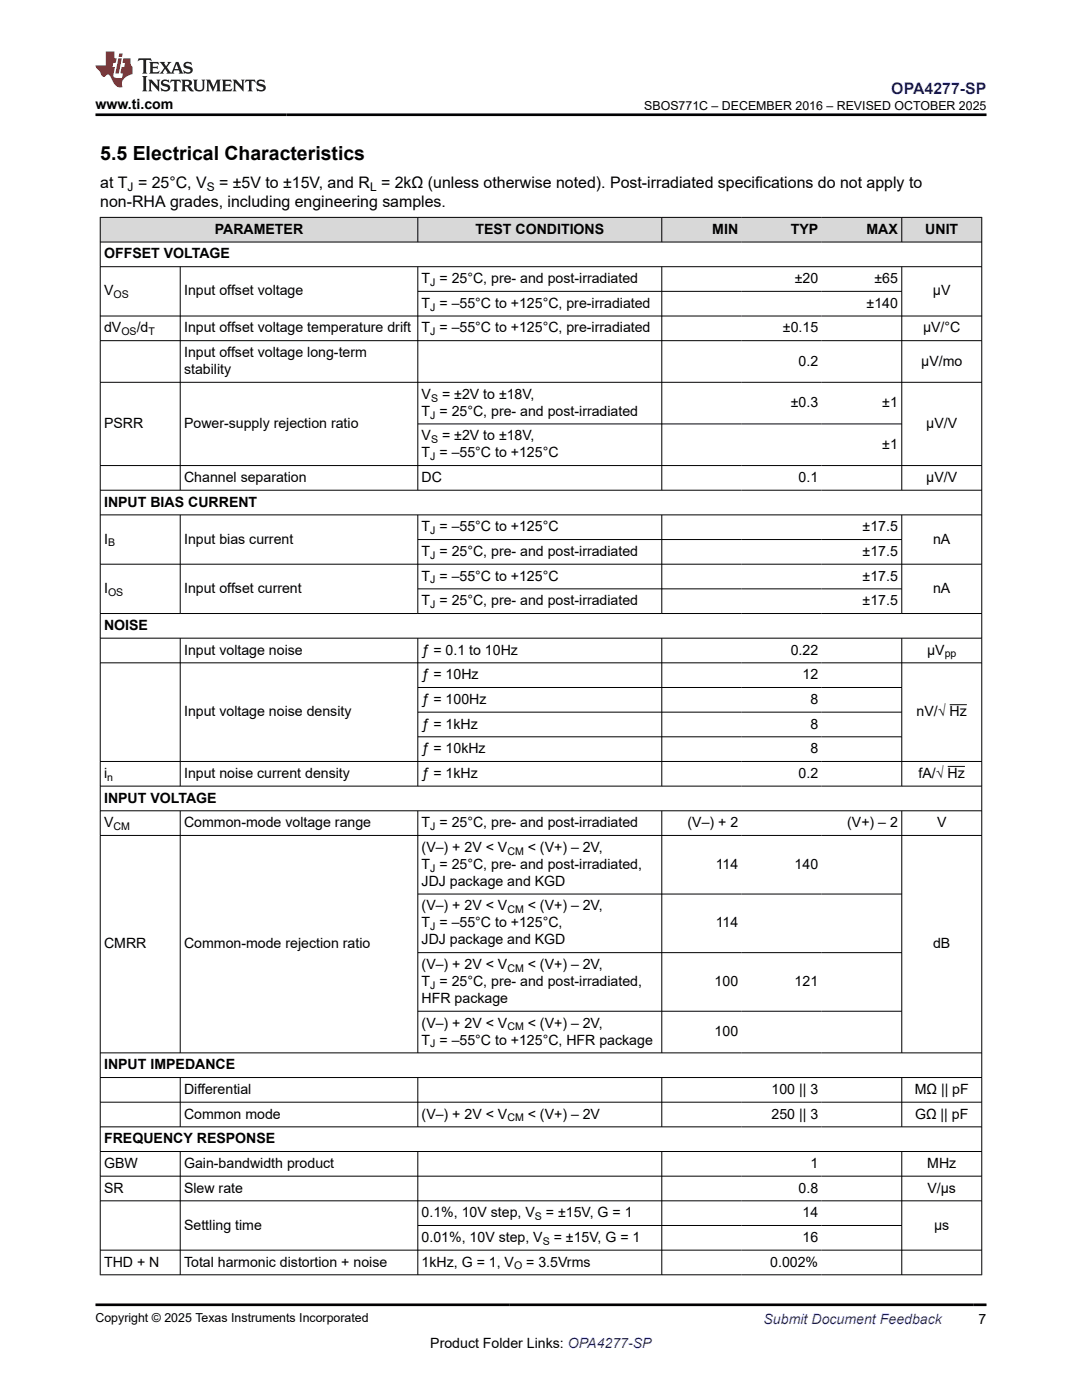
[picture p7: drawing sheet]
<svg xmlns="http://www.w3.org/2000/svg" width="216mm" height="279mm" viewBox="0 0 216 279" stroke-linecap="round" stroke-linejoin="round" font-family="sans-serif">
<defs><g id="words">
<text font-size="3.9" x="20" y="32">5.5 Electrical Characteristics</text>
<text font-size="3.2" fill="#00f" x="177.9" y="18.7">OPA4277-SP</text>
<g font-size="3.2">
<text x="20" y="41.3">non-RHA grades, including engineering samples.</text>
<text x="20" y="37.5">at T = 25°C, V</text>
<text x="43.7" y="37.5">= ±5V to ±15V, and R = 2kΩ (unless otherwise noted). Post-irradiated specifications do not apply to</text>
</g>
<g font-size="2.8">
<text x="19.1" y="21.8">www.ti.com</text>
<text x="42.9" y="46.7">PARAMETER</text>
<text x="94.9" y="46.7">TEST CONDITIONS</text>
<text x="142.1" y="46.7">MIN</text>
<text x="157.8" y="46.7">TYP</text>
<text x="172.9" y="46.7">MAX</text>
<text x="184.6" y="46.7">UNIT</text>
<text x="20.8" y="51.6">OFFSET VOLTAGE</text>
<text x="20.8" y="59">V</text>
<text x="36.7" y="59">Input offset voltage</text>
<text x="84.1" y="56.5">T = 25°C, pre- and post-irradiated</text>
<text x="158.6" y="56.5">±20</text>
<text x="174.5" y="56.5">±65</text>
<text x="186.2" y="59">µV</text>
<text x="84.1" y="61.4">T = –55°C to +125°C, pre-irradiated</text>
<text x="172.9" y="61.4">±140</text>
<text x="20.8" y="66.3">dV</text>
<text x="27.3" y="66.3">/d</text>
<text x="36.7" y="66.3">Input offset voltage temperature drift</text>
<text x="36.7" y="71.3">Input offset voltage long-term</text>
<text x="84.1" y="66.3">T = –55°C to +125°C, pre-irradiated</text>
<text x="156.2" y="66.3">±0.15</text>
<text x="184.2" y="66.3">µV/°C</text>
<text x="36.7" y="74.6">stability</text>
<text x="159.3" y="73">0.2</text>
<text x="183.8" y="73">µV/mo</text>
<text x="84.1" y="79.6">V</text>
<text x="84.1" y="83">T = 25°C, pre- and post-irradiated</text>
<text x="88.2" y="79.6">= ±2V to ±18V,</text>
<text x="157.8" y="81.3">±0.3</text>
<text x="176.1" y="81.3">±1</text>
<text x="20.8" y="85.4">PSRR</text>
<text x="36.7" y="85.4">Power-supply rejection ratio</text>
<text x="84.1" y="87.9">V</text>
<text x="88.2" y="87.9">= ±2V to ±18V,</text>
<text x="176.1" y="89.6">±1</text>
<text x="184.8" y="85.4">µV/V</text>
<text x="84.1" y="91.3">T = –55°C to +125°C</text>
<text x="20.8" y="101.1">INPUT BIAS CURRENT</text>
<text x="36.7" y="96.2">Channel separation</text>
<text x="84.1" y="96.2">DC</text>
<text x="159.3" y="96.2">0.1</text>
<text x="184.8" y="96.2">µV/V</text>
<text x="84.1" y="106">T = –55°C to +125°C</text>
<text x="172.1" y="106">±17.5</text>
<text x="20.8" y="108.5">I</text>
<text x="36.7" y="108.5">Input bias current</text>
<text x="84.1" y="111">T = 25°C, pre- and post-irradiated</text>
<text x="172.1" y="111">±17.5</text>
<text x="186.2" y="108.5">nA</text>
<text x="20.8" y="118.3">I</text>
<text x="36.7" y="118.3">Input offset current</text>
<text x="84.1" y="115.9">T = –55°C to +125°C</text>
<text x="172.1" y="115.9">±17.5</text>
<text x="186.2" y="118.3">nA</text>
<text x="20.8" y="125.7">NOISE</text>
<text x="84.1" y="120.8">T = 25°C, pre- and post-irradiated</text>
<text x="172.1" y="120.8">±17.5</text>
<text x="36.7" y="130.6">Input voltage noise</text>
<text x="84.1" y="130.6">ƒ = 0.1 to 10Hz</text>
<text x="157.8" y="130.6">0.22</text>
<text x="185" y="130.6">µV</text>
<text x="84.1" y="135.6">ƒ = 10Hz</text>
<text x="160.1" y="135.6">12</text>
<text x="36.7" y="142.9">Input voltage noise density</text>
<text x="84.1" y="140.5">ƒ = 100Hz</text>
<text x="161.7" y="140.5">8</text>
<text x="182.9" y="142.9">nV/√ Hz</text>
<text x="84.1" y="145.4">ƒ = 1kHz</text>
<text x="161.7" y="145.4">8</text>
<text x="20.8" y="155.2">i</text>
<text x="36.7" y="155.2">Input noise current density</text>
<text x="84.1" y="150.3">ƒ = 10kHz</text>
<text x="84.1" y="155.2">ƒ = 1kHz</text>
<text x="159.3" y="155.2">0.2</text>
<text x="161.7" y="150.3">8</text>
<text x="183.3" y="155.2">fA/√ Hz</text>
<text x="20.8" y="160.2">INPUT VOLTAGE</text>
<text x="20.8" y="165.1">V</text>
<text x="36.7" y="165.1">Common-mode voltage range</text>
<text x="84.1" y="165.1">T = 25°C, pre- and post-irradiated</text>
<text x="137.2" y="165.1">(V–) + 2</text>
<text x="169.1" y="165.1">(V+) – 2</text>
<text x="187" y="165.1">V</text>
<text x="84.1" y="173.4">T = 25°C, pre- and post-irradiated,</text>
<text x="84.1" y="170">(V–) + 2V &lt; V</text>
<text x="105.3" y="170">&lt; (V+) – 2V,</text>
<text x="142.8" y="173.4">114</text>
<text x="158.6" y="173.4">140</text>
<text x="84.1" y="176.8">JDJ package and KGD</text>
<text x="84.1" y="185.1">T = –55°C to +125°C,</text>
<text x="84.1" y="181.7">(V–) + 2V &lt; V</text>
<text x="105.3" y="181.7">&lt; (V+) – 2V,</text>
<text x="142.8" y="185.1">114</text>
<text x="20.8" y="189.2">CMRR</text>
<text x="36.7" y="189.2">Common-mode rejection ratio</text>
<text x="84.1" y="188.5">JDJ package and KGD</text>
<text x="186.2" y="189.2">dB</text>
<text x="84.1" y="196.8">T = 25°C, pre- and post-irradiated,</text>
<text x="84.1" y="193.4">(V–) + 2V &lt; V</text>
<text x="105.3" y="193.4">&lt; (V+) – 2V,</text>
<text x="142.6" y="196.8">100</text>
<text x="158.6" y="196.8">121</text>
<text x="84.1" y="200.2">HFR package</text>
<text x="84.1" y="208.5">T = –55°C to +125°C, HFR package</text>
<text x="84.1" y="205.1">(V–) + 2V &lt; V</text>
<text x="105.3" y="205.1">&lt; (V+) – 2V,</text>
<text x="142.6" y="206.8">100</text>
<text x="20.8" y="213.4">INPUT IMPEDANCE</text>
<text x="36.7" y="218.3">Differential</text>
<text x="154" y="218.3">100 || 3</text>
<text x="182.5" y="218.3">MΩ || pF</text>
<text x="36.7" y="223.2">Common mode</text>
<text x="84.1" y="223.2">(V–) + 2V &lt; V</text>
<text x="105.3" y="223.2">&lt; (V+) – 2V</text>
<text x="154" y="223.2">250 || 3</text>
<text x="182.6" y="223.2">GΩ || pF</text>
<text x="20.8" y="228.2">FREQUENCY RESPONSE</text>
<text x="20.8" y="233.1">GBW</text>
<text x="36.7" y="233.1">Gain-bandwidth product</text>
<text x="161.7" y="233.1">1</text>
<text x="185" y="233.1">MHz</text>
<text x="20.8" y="238">SR</text>
<text x="36.7" y="238">Slew rate</text>
<text x="159.3" y="238">0.8</text>
<text x="185.1" y="238">V/µs</text>
<text x="36.7" y="245.4">Settling time</text>
<text x="84.1" y="242.9">0.1%, 10V step, V</text>
<text x="108.9" y="242.9">= ±15V, G = 1</text>
<text x="160.1" y="242.9">14</text>
<text x="186.4" y="245.4">µs</text>
<text x="84.1" y="247.8">0.01%, 10V step, V</text>
<text x="110.5" y="247.8">= ±15V, G = 1</text>
<text x="160.1" y="247.8">16</text>
<text x="20.8" y="252.8">THD + N</text>
<text x="36.7" y="252.8">Total harmonic distortion + noise</text>
<text x="84.1" y="252.8">1kHz, G = 1, V</text>
<text x="105" y="252.8">= 3.5Vrms</text>
<text x="153.7" y="252.8">0.002%</text>
<text x="85.9" y="269">Product Folder Links: OPA4277-SP</text>
<text x="195.3" y="264.2">7</text>
</g>
<text font-size="2.8" fill="#00f" x="152.4" y="264.2">Submit Document Feedback</text>
<g font-size="2.5">
<text x="128.5" y="21.9">SBOS771C – DECEMBER 2016 – REVISED OCTOBER 2025</text>
<text x="19.1" y="263.9">Copyright © 2025 Texas Instruments Incorporated</text>
</g>
<g font-size="2.4">
<text x="25.5" y="38.1">J</text>
<text x="41.3" y="38.1">S</text>
<text x="73.8" y="38.1">L</text>
</g>
<g font-size="2.1">
<text x="22.6" y="59.5">OS</text>
<text x="85.9" y="57.1">J</text>
<text x="85.9" y="62">J</text>
<text x="24.2" y="66.9">OS</text>
<text x="29.6" y="66.9">T</text>
<text x="85.9" y="66.9">J</text>
<text x="85.9" y="83.5">J</text>
<text x="86" y="80.1">S</text>
<text x="86" y="88.4">S</text>
<text x="85.9" y="91.8">J</text>
<text x="85.9" y="106.6">J</text>
<text x="21.6" y="109.1">B</text>
<text x="85.9" y="111.5">J</text>
<text x="21.6" y="118.9">OS</text>
<text x="85.9" y="116.4">J</text>
<text x="85.9" y="121.4">J</text>
<text x="188.5" y="131.2">pp</text>
<text x="21.4" y="155.8">n</text>
<text x="22.6" y="165.6">CM</text>
<text x="85.9" y="165.6">J</text>
<text x="85.9" y="174">J</text>
<text x="101.2" y="170.6">CM</text>
<text x="85.9" y="185.7">J</text>
<text x="101.2" y="182.3">CM</text>
<text x="85.9" y="197.3">J</text>
<text x="101.2" y="194">CM</text>
<text x="85.9" y="209">J</text>
<text x="101.2" y="205.7">CM</text>
<text x="101.2" y="223.8">CM</text>
<text x="106.7" y="243.5">S</text>
<text x="108.3" y="248.4">S</text>
<text x="102.6" y="253.3">O</text>
</g>
</g></defs>
<g fill="#d8d8d8">
<path d="M20 43.4h175.9v4.9h-175.9z" fill-rule="evenodd"/>
<path d="M20.1 43.4h63.2v4.8h-63.2z" fill-rule="evenodd"/>
<path d="M83.4 43.4h48.6v4.8h-48.6z" fill-rule="evenodd"/>
<path d="M132.1 43.4h15.9v4.8h-15.9z" fill-rule="evenodd"/>
<path d="M148 43.4h16v4.8h-16z" fill-rule="evenodd"/>
<path d="M164 43.4h15.9v4.8h-15.9z" fill-rule="evenodd"/>
<path d="M180 43.4h15.8v4.8h-15.8z" fill-rule="evenodd"/>
</g>
<g fill="none" stroke="#000" stroke-width=".2">
<path d="M19.9 43.4h176.1M19.9 48.3h176.1M19.9 53.2h176.1M20 43.3v211.2M36 53.2v44.7M83.4 43.3v5.1M83.4 53.2v44.7M83.4 58.1h96.6M132.1 43.3v5.1M132.1 53.2v44.7M179.9 43.3v5.1M179.9 53.2v44.7"/>
<path d="M195.9 43.3v211.2M19.9 63.1h176.1M19.9 68h176.1M19.9 76.3h176.1M19.9 92.9h176.1M19.9 97.8h176.1M83.4 84.6h96.6M19.9 102.8h176.1M19.9 112.6h176.1M36 102.8v19.7M83.4 102.8v19.7M83.4 107.7h96.6"/>
<path d="M83.4 117.5h96.6M132.1 102.8v19.7M179.9 102.8v19.7M19.9 122.4h176.1M19.9 127.4h176.1M19.9 132.3h176.1M36 127.4v29.6M83.4 127.4v29.6M83.4 137.2h96.6M132.1 127.4v29.6M179.9 127.4v29.6M19.9 152h176.1"/>
<path d="M19.9 156.9h176.1M83.4 142.1h96.6M83.4 147h96.6M189.1 152.9h3.4M189.5 140.6h3.4M19.9 161.8h176.1M19.9 166.7h176.1M36 161.8v48.4M83.4 161.8v48.4M83.4 178.4h96.6M132.1 161.8v48.4M179.9 161.8v48.4"/>
<path d="M83.4 190.1h96.6M19.9 210.1h176.1M19.9 215h176.1M19.9 220h176.1M36 215v9.9M83.4 215v9.9M83.4 201.8h96.6M132.1 215v9.9M179.9 215v9.9M19.9 224.9h176.1M19.9 229.8h176.1M19.9 234.7h176.1"/>
<path d="M19.9 239.7h176.1M36 229.8v24.7M83.4 229.8v24.7M132.1 229.8v24.7M179.9 229.8v24.7M19.9 249.5h176.1M19.9 254.4h176.1M83.4 244.6h96.6"/>
</g>
<path d="M27.7 11.6l-.2 .6 .5-.2h.6v.1v2.2l-.2 .4h1l-.2-.4v-2.2v-.1h.5l.5 .2-.1-.6zM29.8 12.4l.2 .3v1.6l-.2 .4h1.9l.1-.6a1.08 1.08 0 0 1-1.3 .2v-.7h.6l.4 .2v-.7l-.4 .2h-.6v-.5l.2-.2a1 1 0 0 1 1 .3l-.1-.5zM31.8 12.4l1 1.1-1 1.2h.9l-.2-.2 .4-.8 .5 .8-.2 .2h1.6l-.2-.2 .1-.5h1l.1 .5-.1 .2h.9l-.2-.4-.8-1.9h-.5l-1 2.1-.8-1.1 .9-1h-.8l.2 .2-.5 .6-.3-.6 .1-.2zM35.2 12.8l.4 1h-.8zM36.8 12.5a.65 .65 0 0 0-.2 .7 .65 .65 0 0 0 .6 .5l.7 .1 .1 .3a.79 .79 0 0 1-.7 .4 .79 .79 0 0 1-.7-.5l.1 .7 .2-.1a.93 .93 0 0 0 1.1 0 .93 .93 0 0 0 .4-.9 1.46 1.46 0 0 0-1.2-.6l-.1-.3a1.09 1.09 0 0 1 1.2 .2l-.2-.6-.1 .1-.6-.2zM28.4 15.2l.2 .4v2.2l-.2 .4h1l-.2-.4v-2.2l.2-.4zM29.6 15.9l.2 .4v1.5l-.2 .4h.8l-.3-.4v-1.3l1.7 1.8v-2l.2-.4h-.8l.2 .2 .1 1.1-1.2-1.3zM32.3 16a.65 .65 0 0 0-.2 .8 .65 .65 0 0 0 .7 .4l.6 .2 .1 .2a.79 .79 0 0 1-.7 .4 .79 .79 0 0 1-.7-.5l.1 .7 .2-.1a.93 .93 0 0 0 1.1 .1 .93 .93 0 0 0 .4-1 1.46 1.46 0 0 0-1.2-.5l-.1-.4a1.09 1.09 0 0 1 1.2 .2l-.2-.6-.1 .1-.6-.1zM34.1 15.9l-.1 .6a.63 .63 0 0 1 .7-.3l.1 1.6-.3 .4h1l-.2-.4v-1.6a.66 .66 0 0 1 .8 .3l-.1-.6zM36.2 15.9l.2 .4v1.5l-.2 .4h.9l-.2-.2v-.7h.5l.1 .2a.79 .79 0 0 0 1.2 .6l-1-.9a.61 .61 0 0 0 .6-.6 .61 .61 0 0 0-.5-.7zM36.9 16.2h.2a.47 .47 0 0 1 .5 .1 .47 .47 0 0 1 .1 .5l-.2 .1-.6 .1zM38.5 15.9l.2 .2a2.27 2.27 0 0 0 .4 2 1.04 1.04 0 0 0 1.7-.7v-1.3l.2-.2h-.8l.2 .4v1.1a.6 .6 0 0 1-.6 .6 .6 .6 0 0 1-.6-.6v-1.1l.3-.4zM41.1 15.9l.2 .4v1.5l-.2 .4h.7l-.2-.4v-1.4l.9 1.9 .8-1.9v1.4l-.2 .4h1l-.3-.4v-1.5l.3-.4h-.8l-.7 1.5-.7-1.5zM44.3 15.9l.2 .4v1.5l-.2 .4h1.9l.1-.6a1.09 1.09 0 0 1-1.3 .2v-.7h.6l.4 .2v-.6l-.4 .2h-.6v-.6l.2-.1a1.01 1.01 0 0 1 1 .3l-.1-.6zM46.4 15.9l.3 .4v1.5l-.3 .4h.8l-.2-.4v-1.3l1.6 1.8v-2l.2-.4h-.7l.2 .2v1.1l-1.2-1.3zM49 15.9l-.1 .6a.63 .63 0 0 1 .8-.3v1.6l-.3 .4h1l-.2-.4v-1.6a.66 .66 0 0 1 .8 .3l-.1-.6zM51.4 16a.65 .65 0 0 0-.2 .8 .65 .65 0 0 0 .6 .4l.6 .2 .2 .2a.79 .79 0 0 1-.8 .4 .79 .79 0 0 1-.6-.5l.1 .7 .2-.1a.93 .93 0 0 0 1 .1 .93 .93 0 0 0 .5-1 1.46 1.46 0 0 0-1.3-.5l-.1-.4a1.09 1.09 0 0 1 1.3 .2l-.2-.6-.2 .1-.5-.1z" fill="#231f20"/>
<path d="M21.1 10.3v2.7h-2v.4l.9 1a.95 .95 0 0 0 .9 .9 .59 .59 0 0 1 .6-.4 .59 .59 0 0 1 .5 .3l.4 .8a1.59 1.59 0 0 0 2.1 1.4 1.61 1.61 0 0 1 1-2.3l1-.3-.1-1.5a1.59 1.59 0 0 1-.4-1.7h-1.4l-.2 .9h.5l-.1 .9h-.5l-.2 .9v.3l.4 .1-.2 .9h-.6a.73 .73 0 0 1-1.1-.7l.3-1.5h-.5l.2-.9h.5l.2-.9h-.5v-1.3zM23.6 11.6l-.6 3.1h.7l.6-3.1zM23.8 10.7l-.1 .6h.7l.1-.6z" fill="#ed1c24"/>
<path d="M19.1 22.9h177.8M19.1 260.4h177.8" fill="none" stroke="#000" stroke-width=".53"/>
<use href="#words"/>
</svg>
